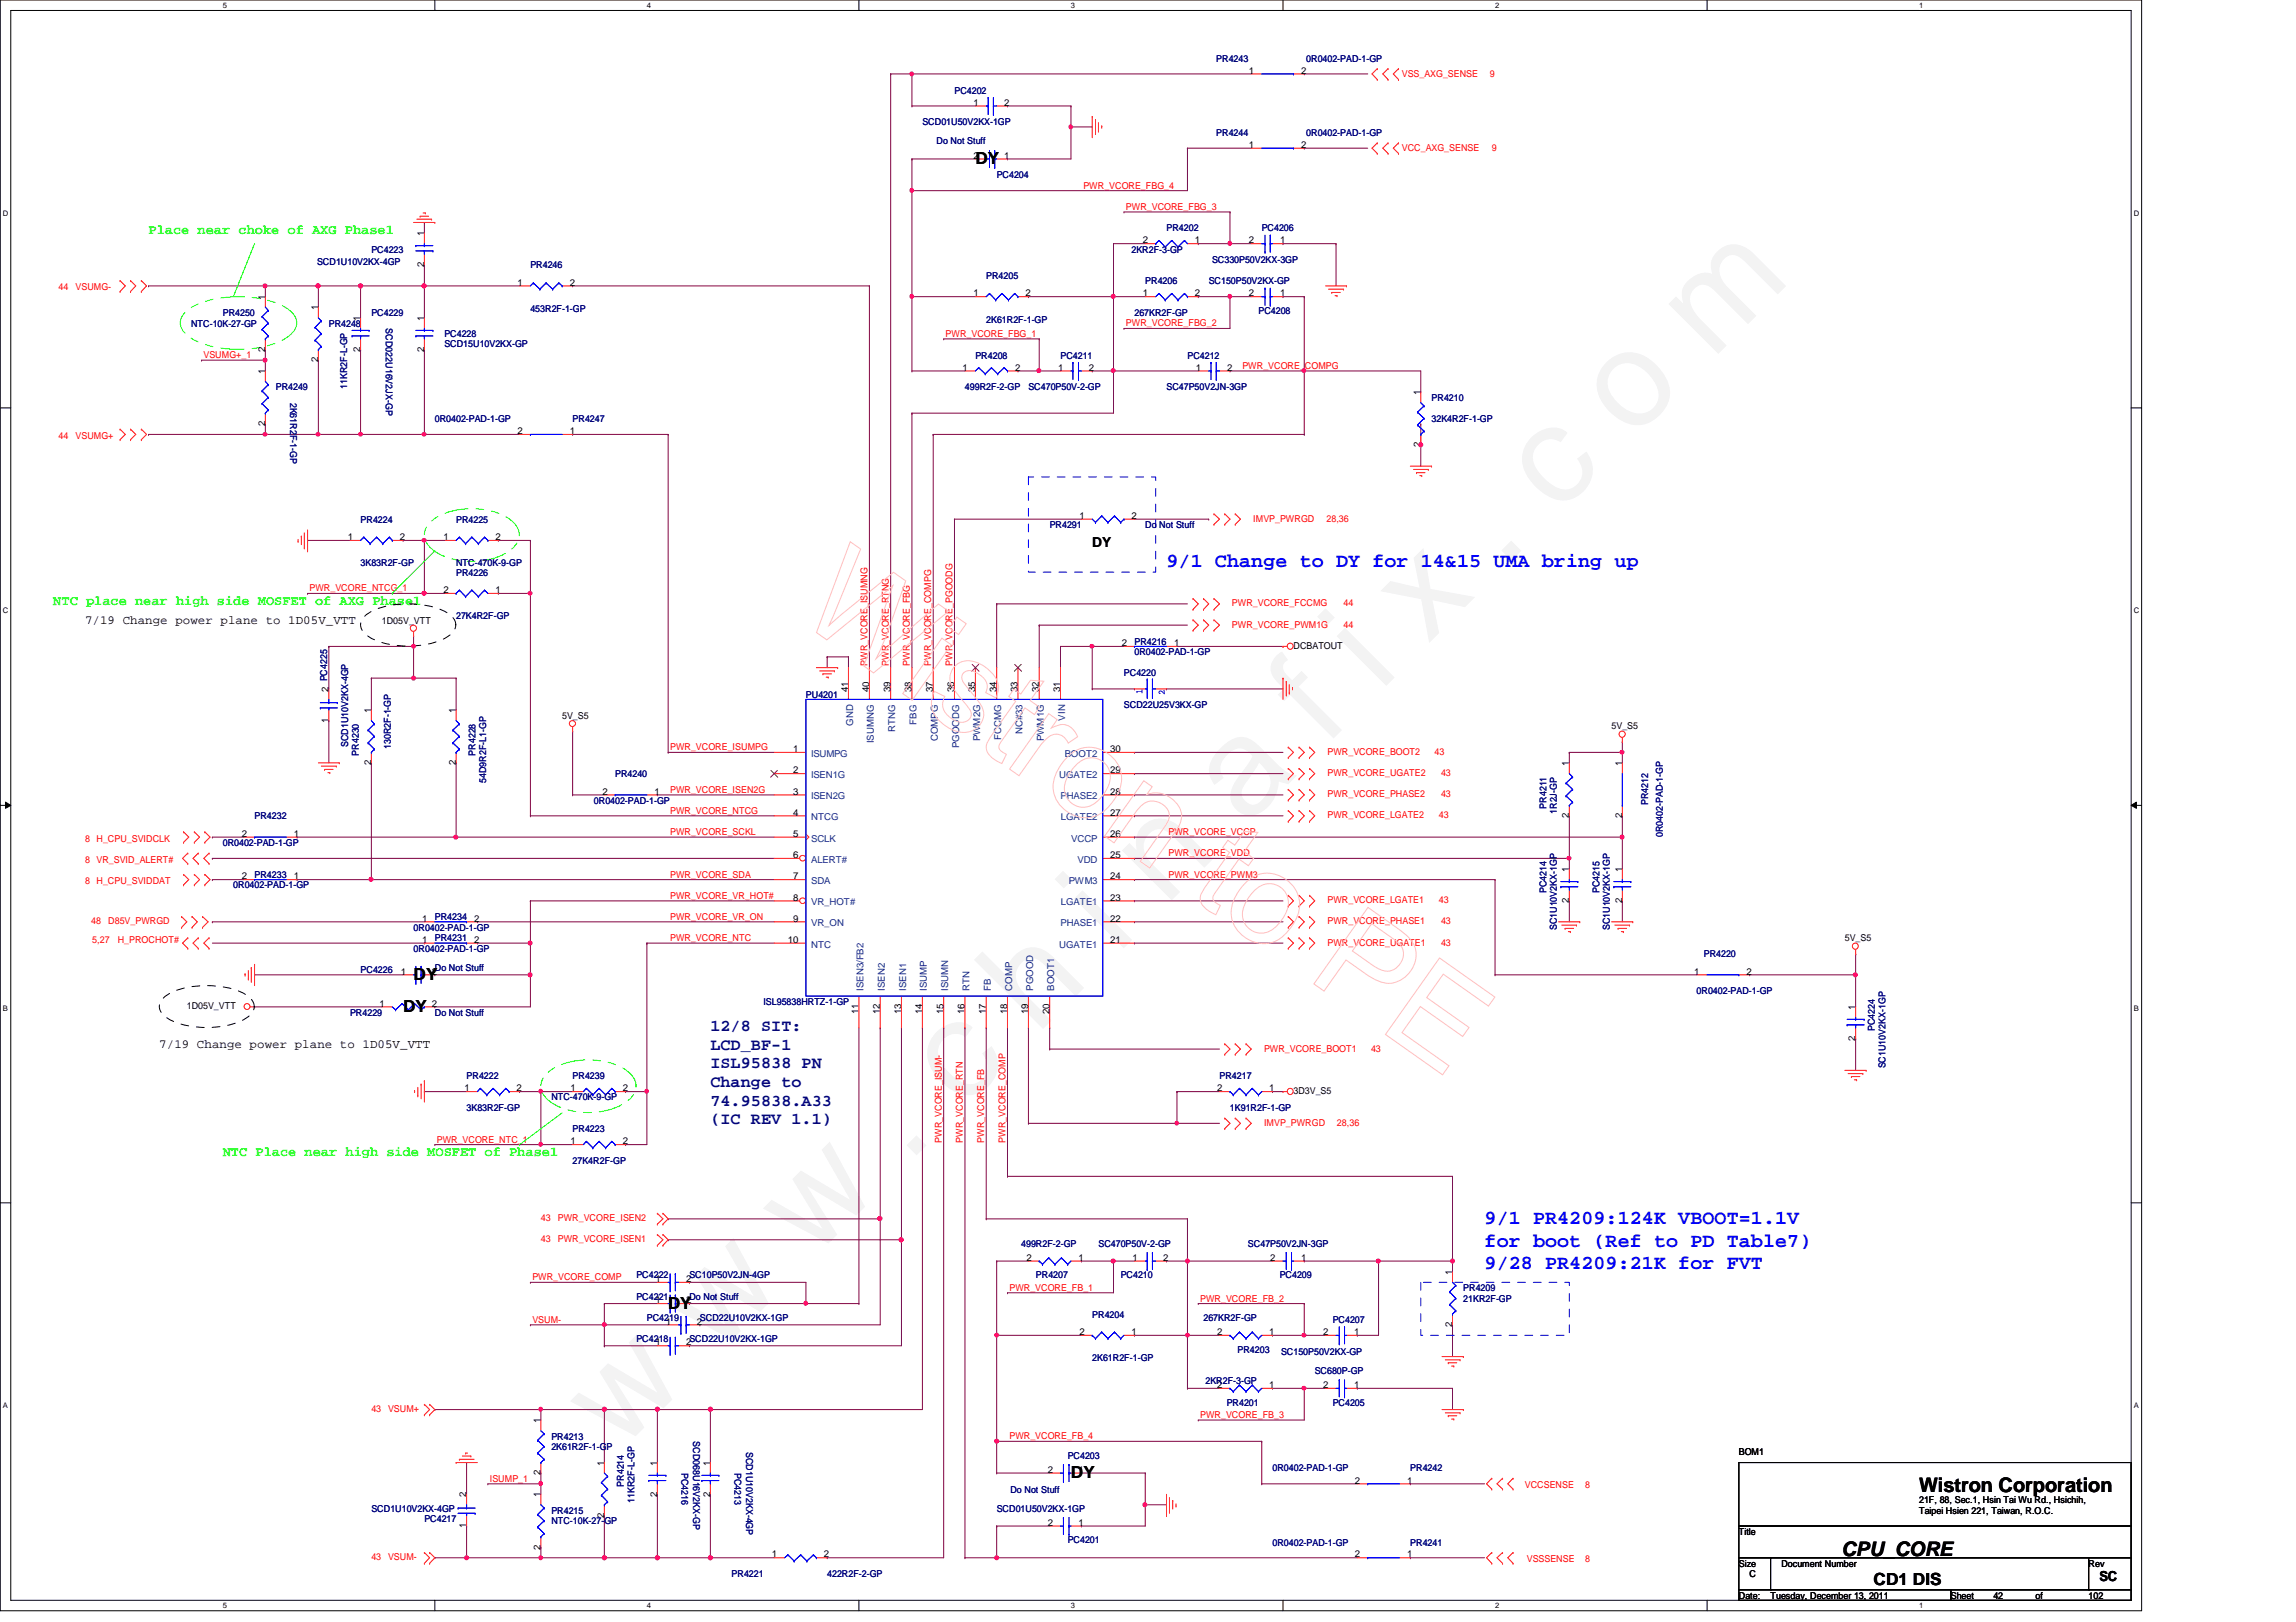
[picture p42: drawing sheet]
<svg xmlns="http://www.w3.org/2000/svg" width="297mm" height="210mm" viewBox="0 0 297 210" stroke-linecap="round" stroke-linejoin="round" font-family="sans-serif">
<defs><g id="words">
<text font-size="17.6" fill="#f0f" x="80.1" y="188" transform="rotate(-45 80.1 188)">w w w . c h i n a f i x . c o m</text>
<g font-size="2.6" fill="#00f">
<text x="150.9" y="73.4">9/1 Change to DY for 14&amp;15 UMA bring up</text>
<text x="192.1" y="158.5">9/1 PR4209:124K VBOOT=1.1V</text>
<text x="192.1" y="161.3">for boot (Ref to PD Table7)</text>
<text x="192.1" y="164.2">9/28 PR4209:21K for FVT</text>
</g>
<g font-size="2.6">
<text x="248.3" y="193">Wistron Corporation</text>
<text x="238.2" y="201.3">CPU_CORE</text>
</g>
<g font-size="2.2">
<text x="126.2" y="21.2">DY</text>
<text x="52.2" y="130.9">DY</text>
<text x="53.5" y="126.8">DY</text>
<text x="86.4" y="169.3">DY</text>
<text x="138.6" y="191.3">DY</text>
<text x="242.4" y="205.1">CD1 DIS</text>
</g>
<g font-size="2.2" fill="#000080">
<text x="91.9" y="133.4">12/8 SIT:</text>
<text x="91.9" y="135.8">LCD_BF-1</text>
<text x="91.9" y="138.3">ISL95838 PN</text>
<text x="91.9" y="140.7">Change to</text>
<text x="91.9" y="143.1">74.95838.A33</text>
<text x="91.9" y="145.5">(IC REV 1.1)</text>
</g>
<g font-size="1.8" fill="#0f0">
<text x="19.2" y="30.3">Place near choke of AXG Phase1</text>
<text x="6.9" y="78.3">NTC place near high side MOSFET of AXG Phase1</text>
<text x="28.8" y="149.6">NTC Place near high side MOSFET of Phase1</text>
</g>
<g font-size="1.8">
<text x="141.3" y="70.8">DY</text>
<text x="271.6" y="204.6">SC</text>
</g>
<g font-size="1.6">
<text x="11" y="80.8">7/19 Change power plane to 1D05V_VTT</text>
<text x="20.6" y="135.7">7/19 Change power plane to 1D05V_VTT</text>
</g>
<g font-size="1.2" fill="#000080">
<text x="157.3" y="8">PR4243</text>
<text x="169" y="8">0R0402-PAD-1-GP</text>
<text x="119.3" y="16.2">SCD01U50V2KX-1GP</text>
<text x="123.5" y="12.1">PC4202</text>
<text x="157.3" y="17.6">PR4244</text>
<text x="169" y="17.6">0R0402-PAD-1-GP</text>
<text x="121.2" y="18.7">Do Not Stuff</text>
<text x="128.9" y="23.1">PC4204</text>
<text x="150.9" y="29.9">PR4202</text>
<text x="163.2" y="29.9">PC4206</text>
<text x="41" y="34.3">SCD1U10V2KX-4GP</text>
<text x="48" y="32.7">PC4223</text>
<text x="68.6" y="34.7">PR4246</text>
<text x="146.4" y="32.7">2KR2F-3-GP</text>
<text x="156.8" y="34">SC330P50V2KX-3GP</text>
<text x="28.8" y="40.9">PR4250</text>
<text x="48" y="40.9">PC4229</text>
<text x="68.6" y="40.3">453R2F-1-GP</text>
<text x="127.6" y="36.1">PR4205</text>
<text x="127.6" y="41.7">2K61R2F-1-GP</text>
<text x="146.8" y="40.9">267KR2F-GP</text>
<text x="148.2" y="36.8">PR4206</text>
<text x="156.4" y="36.8">SC150P50V2KX-GP</text>
<text x="162.8" y="40.6">PC4208</text>
<text x="24.7" y="42.3">NTC-10K-27-GP</text>
<text x="42.5" y="42.3">PR4248</text>
<text x="49.9" y="42.5" transform="rotate(90 49.9 42.5)">SCD022U16V2JX-GP</text>
<text x="57.5" y="43.6">PC4228</text>
<text x="57.5" y="44.9">SCD15U10V2KX-GP</text>
<text x="126.2" y="46.4">PR4208</text>
<text x="137.2" y="46.4">PC4211</text>
<text x="153.6" y="46.4">PC4212</text>
<text x="35.7" y="50.5">PR4249</text>
<text x="37.5" y="52.1" transform="rotate(90 37.5 52.1)">2K61R2F-1-GP</text>
<text x="44.9" y="50.3" transform="rotate(-90 44.9 50.3)">11KR2F-L-GP</text>
<text x="124.8" y="50.5">499R2F-2-GP</text>
<text x="133.1" y="50.5">SC470P50V-2-GP</text>
<text x="150.9" y="50.5">SC47P50V2JN-3GP</text>
<text x="185.2" y="51.9">PR4210</text>
<text x="56.3" y="54.6">0R0402-PAD-1-GP</text>
<text x="74.1" y="54.6">PR4247</text>
<text x="185.2" y="54.6">32K4R2F-1-GP</text>
<text x="46.6" y="67.6">PR4224</text>
<text x="59" y="67.6">PR4225</text>
<text x="135.8" y="68.3">PR4291</text>
<text x="148.2" y="68.3">Do Not Stuff</text>
<text x="46.6" y="73.3">3K83R2F-GP</text>
<text x="59" y="74.5">PR4226</text>
<text x="59" y="73.3">NTC-470K-9-GP</text>
<text x="59" y="80.1">27K4R2F-GP</text>
<text x="146.8" y="83.4">PR4216</text>
<text x="145.4" y="87.5">PC4220</text>
<text x="146.8" y="84.8">0R0402-PAD-1-GP</text>
<text x="104.3" y="90.3">PU4201</text>
<text x="145.4" y="91.7">SCD22U25V3KX-GP</text>
<text x="45" y="96.7" transform="rotate(-90 45 96.7)">SCD1U10V2KX-4GP</text>
<text x="46.4" y="97.8" transform="rotate(-90 46.4 97.8)">PR4230</text>
<text x="50.5" y="96.9" transform="rotate(-90 50.5 96.9)">130R2F-1-GP</text>
<text x="61.5" y="97.8" transform="rotate(-90 61.5 97.8)">PR4228</text>
<text x="62.9" y="101.3" transform="rotate(-90 62.9 101.3)">54D9R2F-L1-GP</text>
<text x="79.6" y="100.6">PR4240</text>
<text x="32.9" y="106">PR4232</text>
<text x="76.8" y="104">0R0402-PAD-1-GP</text>
<text x="200.1" y="104.6" transform="rotate(-90 200.1 104.6)">PR4211</text>
<text x="201.4" y="105.3" transform="rotate(-90 201.4 105.3)">1R2J-GP</text>
<text x="213.2" y="104.2" transform="rotate(-90 213.2 104.2)">PR4212</text>
<text x="28.8" y="109.5">0R0402-PAD-1-GP</text>
<text x="32.9" y="113.6">PR4233</text>
<text x="215.1" y="108.3" transform="rotate(-90 215.1 108.3)">0R0402-PAD-1-GP</text>
<text x="30.2" y="115">0R0402-PAD-1-GP</text>
<text x="56.3" y="119.1">PR4234</text>
<text x="200.1" y="115.6" transform="rotate(-90 200.1 115.6)">PC4214</text>
<text x="206.9" y="115.6" transform="rotate(-90 206.9 115.6)">PC4215</text>
<text x="46.6" y="125.9">PC4226</text>
<text x="53.5" y="120.4">0R0402-PAD-1-GP</text>
<text x="53.5" y="123.2">0R0402-PAD-1-GP</text>
<text x="56.3" y="125.7">Do Not Stuff</text>
<text x="56.3" y="121.8">PR4231</text>
<text x="201.4" y="120.4" transform="rotate(-90 201.4 120.4)">SC1U10V2KX-1GP</text>
<text x="208.3" y="120.4" transform="rotate(-90 208.3 120.4)">SC1U10V2KX-1GP</text>
<text x="220.4" y="123.9">PR4220</text>
<text x="45.3" y="131.4">PR4229</text>
<text x="56.3" y="131.4">Do Not Stuff</text>
<text x="98.8" y="130">ISL95838HRTZ-1-GP</text>
<text x="219.5" y="128.7">0R0402-PAD-1-GP</text>
<text x="242.6" y="133.4" transform="rotate(-90 242.6 133.4)">PC4224</text>
<text x="60.4" y="139.7">PR4222</text>
<text x="60.4" y="143.8">3K83R2F-GP</text>
<text x="71.3" y="142.4">NTC-470K-9-GP</text>
<text x="74.1" y="139.7">PR4239</text>
<text x="157.8" y="139.7">PR4217</text>
<text x="159.1" y="143.8">1K91R2F-1-GP</text>
<text x="243.9" y="138.3" transform="rotate(-90 243.9 138.3)">SC1U10V2KX-1GP</text>
<text x="74.1" y="146.5">PR4223</text>
<text x="74.1" y="150.6">27K4R2F-GP</text>
<text x="132.1" y="161.3">499R2F-2-GP</text>
<text x="142.1" y="161.3">SC470P50V-2-GP</text>
<text x="161.5" y="161.3">SC47P50V2JN-3GP</text>
<text x="82.3" y="165.4">PC4222</text>
<text x="89.2" y="165.4">SC10P50V2JN-4GP</text>
<text x="134" y="165.4">PR4207</text>
<text x="145" y="165.4">PC4210</text>
<text x="165.6" y="165.4">PC4209</text>
<text x="189.3" y="167.1">PR4209</text>
<text x="82.3" y="168.2">PC4221</text>
<text x="82.3" y="173.7">PC4218</text>
<text x="83.7" y="170.9">PC4219</text>
<text x="89.2" y="168.2">Do Not Stuff</text>
<text x="89.2" y="173.7">SCD22U10V2KX-1GP</text>
<text x="90.5" y="170.9">SCD22U10V2KX-1GP</text>
<text x="141.3" y="170.5">PR4204</text>
<text x="155.7" y="170.9">267KR2F-GP</text>
<text x="172.4" y="171.2">PC4207</text>
<text x="189.3" y="168.4">21KR2F-GP</text>
<text x="141.3" y="176.1">2K61R2F-1-GP</text>
<text x="156" y="179.2">2KR2F-3-GP</text>
<text x="160.1" y="175">PR4203</text>
<text x="165.7" y="175.3">SC150P50V2KX-GP</text>
<text x="170.1" y="177.8">SC680P-GP</text>
<text x="158.7" y="181.9">PR4201</text>
<text x="172.4" y="181.9">PC4205</text>
<text x="71.3" y="186.3">PR4213</text>
<text x="71.3" y="187.7">2K61R2F-1-GP</text>
<text x="88.2" y="190.6" transform="rotate(90 88.2 190.6)">PC4216</text>
<text x="89.7" y="186.5" transform="rotate(90 89.7 186.5)">SCD068U16V2KX-GP</text>
<text x="95" y="190.6" transform="rotate(90 95 190.6)">PC4213</text>
<text x="96.5" y="187.9" transform="rotate(90 96.5 187.9)">SCD1U10V2KX-4GP</text>
<text x="138.1" y="188.8">PC4203</text>
<text x="164.6" y="190.4">0R0402-PAD-1-GP</text>
<text x="182.5" y="190.4">PR4242</text>
<text x="48" y="195.6">SCD1U10V2KX-4GP</text>
<text x="54.9" y="197">PC4217</text>
<text x="71.3" y="195.9">PR4215</text>
<text x="71.3" y="197.3">NTC-10K-27-GP</text>
<text x="80.7" y="192.4" transform="rotate(-90 80.7 192.4)">PR4214</text>
<text x="82.1" y="194.5" transform="rotate(-90 82.1 194.5)">11KR2F-L-GP</text>
<text x="128.9" y="195.6">SCD01U50V2KX-1GP</text>
<text x="130.7" y="193.2">Do Not Stuff</text>
<text x="138.1" y="199.7">PC4201</text>
<text x="164.6" y="200">0R0402-PAD-1-GP</text>
<text x="182.5" y="200">PR4241</text>
<text x="94.7" y="204.1">PR4221</text>
<text x="107" y="204.1">422R2F-2-GP</text>
</g>
<g font-size="1.2">
<text x="161.6" y="9.5">1</text>
<text x="168.3" y="9.5">2</text>
<text x="125.9" y="13.7">1</text>
<text x="129.9" y="13.7">2</text>
<text x="125.9" y="20.5">2</text>
<text x="129.9" y="20.5">1</text>
<text x="161.6" y="19.1">1</text>
<text x="168.3" y="19.1">2</text>
<text x="54.9" y="34.5" transform="rotate(-90 54.9 34.5)">2</text>
<text x="54.9" y="30.6" transform="rotate(-90 54.9 30.6)">1</text>
<text x="147.9" y="31.5">2</text>
<text x="154.6" y="31.5">1</text>
<text x="161.6" y="31.5">2</text>
<text x="165.6" y="31.5">1</text>
<text x="34.3" y="38.8" transform="rotate(-90 34.3 38.8)">1</text>
<text x="41.1" y="40.2" transform="rotate(-90 41.1 40.2)">1</text>
<text x="46.6" y="41.5" transform="rotate(-90 46.6 41.5)">1</text>
<text x="54.9" y="41.5" transform="rotate(-90 54.9 41.5)">1</text>
<text x="67" y="37">1</text>
<text x="73.7" y="37">2</text>
<text x="125.9" y="38.4">1</text>
<text x="132.7" y="38.4">2</text>
<text x="147.9" y="38.4">1</text>
<text x="154.6" y="38.4">2</text>
<text x="161.6" y="38.4">2</text>
<text x="165.6" y="38.4">1</text>
<text x="34.3" y="45.5" transform="rotate(-90 34.3 45.5)">2</text>
<text x="41.1" y="46.9" transform="rotate(-90 41.1 46.9)">2</text>
<text x="46.6" y="45.5" transform="rotate(-90 46.6 45.5)">2</text>
<text x="54.9" y="45.5" transform="rotate(-90 54.9 45.5)">2</text>
<text x="124.5" y="48">1</text>
<text x="131.3" y="48">2</text>
<text x="136.9" y="48">1</text>
<text x="140.9" y="48">2</text>
<text x="154.7" y="48">1</text>
<text x="158.7" y="48">2</text>
<text x="34.3" y="48.4" transform="rotate(-90 34.3 48.4)">1</text>
<text x="183.8" y="51.1" transform="rotate(-90 183.8 51.1)">1</text>
<text x="34.3" y="55.1" transform="rotate(-90 34.3 55.1)">2</text>
<text x="67" y="56.2">2</text>
<text x="73.7" y="56.2">1</text>
<text x="183.8" y="57.9" transform="rotate(-90 183.8 57.9)">2</text>
<text x="45" y="69.9">1</text>
<text x="51.7" y="69.9">2</text>
<text x="57.4" y="69.9">1</text>
<text x="64.1" y="69.9">2</text>
<text x="139.7" y="67.1">1</text>
<text x="146.4" y="67.1">2</text>
<text x="57.4" y="76.8">2</text>
<text x="64.1" y="76.8">1</text>
<text x="49.4" y="80.7">1D05V_VTT</text>
<text x="145.1" y="83.6">2</text>
<text x="151.9" y="83.6">1</text>
<text x="167.3" y="84">DCBATOUT</text>
<text x="42.5" y="89.5" transform="rotate(-90 42.5 89.5)">2 PC4225</text>
<text x="109.7" y="89.5" transform="rotate(-90 109.7 89.5)">41</text>
<text x="112.4" y="89.5" transform="rotate(-90 112.4 89.5)">40</text>
<text x="115.2" y="89.5" transform="rotate(-90 115.2 89.5)">39</text>
<text x="117.9" y="89.5" transform="rotate(-90 117.9 89.5)">38</text>
<text x="120.7" y="89.5" transform="rotate(-90 120.7 89.5)">37</text>
<text x="123.4" y="89.5" transform="rotate(-90 123.4 89.5)">36</text>
<text x="126.2" y="89.5" transform="rotate(-90 126.2 89.5)">35</text>
<text x="128.9" y="89.5" transform="rotate(-90 128.9 89.5)">34</text>
<text x="131.7" y="89.5" transform="rotate(-90 131.7 89.5)">33</text>
<text x="134.4" y="89.5" transform="rotate(-90 134.4 89.5)">32</text>
<text x="137.2" y="89.5" transform="rotate(-90 137.2 89.5)">31</text>
<text x="42.5" y="93.5" transform="rotate(-90 42.5 93.5)">1</text>
<text x="48" y="92.3" transform="rotate(-90 48 92.3)">1</text>
<text x="59" y="92.3" transform="rotate(-90 59 92.3)">1</text>
<text x="72.7" y="93">5V_S5</text>
<text x="208.5" y="94.4">5V_S5</text>
<text x="48" y="99" transform="rotate(-90 48 99)">2</text>
<text x="59" y="99" transform="rotate(-90 59 99)">2</text>
<text x="102.6" y="97.3">1</text>
<text x="102.6" y="100.1">2</text>
<text x="143.6" y="97.3">30</text>
<text x="143.6" y="100.1">29</text>
<text x="203" y="99.1" transform="rotate(-90 203 99.1)">1</text>
<text x="209.8" y="99.1" transform="rotate(-90 209.8 99.1)">1</text>
<text x="77.9" y="102.8">2</text>
<text x="84.7" y="102.8">1</text>
<text x="102.6" y="102.8">3</text>
<text x="102.6" y="105.5">4</text>
<text x="143.6" y="102.8">28</text>
<text x="143.6" y="105.5">27</text>
<text x="203" y="105.9" transform="rotate(-90 203 105.9)">2</text>
<text x="209.8" y="105.9" transform="rotate(-90 209.8 105.9)">2</text>
<text x="31.3" y="113.8">2</text>
<text x="31.3" y="108.3">2</text>
<text x="38" y="113.8">1</text>
<text x="38" y="108.3">1</text>
<text x="102.6" y="108.3">5</text>
<text x="102.6" y="111">6</text>
<text x="102.6" y="113.8">7</text>
<text x="143.6" y="108.3">26</text>
<text x="143.6" y="111">25</text>
<text x="143.6" y="113.8">24</text>
<text x="203" y="112.9" transform="rotate(-90 203 112.9)">1</text>
<text x="209.8" y="112.9" transform="rotate(-90 209.8 112.9)">1</text>
<text x="54.6" y="119.3">1</text>
<text x="61.3" y="119.3">2</text>
<text x="102.6" y="116.5">8</text>
<text x="102.6" y="119.3">9</text>
<text x="143.6" y="116.5">23</text>
<text x="143.6" y="119.3">22</text>
<text x="203" y="116.8" transform="rotate(-90 203 116.8)">2</text>
<text x="209.8" y="116.8" transform="rotate(-90 209.8 116.8)">2</text>
<text x="54.6" y="122">1</text>
<text x="61.3" y="122">2</text>
<text x="101.9" y="122">10</text>
<text x="143.6" y="122">21</text>
<text x="238.7" y="121.8">5V_S5</text>
<text x="24.2" y="130.6">1D05V_VTT</text>
<text x="49.1" y="130.3">1</text>
<text x="51.9" y="126.1">1</text>
<text x="55.9" y="130.3">2</text>
<text x="55.9" y="126.1">2</text>
<text x="111.1" y="131.2" transform="rotate(-90 111.1 131.2)">11</text>
<text x="113.8" y="131.2" transform="rotate(-90 113.8 131.2)">12</text>
<text x="116.6" y="131.2" transform="rotate(-90 116.6 131.2)">13</text>
<text x="119.3" y="131.2" transform="rotate(-90 119.3 131.2)">14</text>
<text x="122" y="131.2" transform="rotate(-90 122 131.2)">15</text>
<text x="124.8" y="131.2" transform="rotate(-90 124.8 131.2)">16</text>
<text x="127.5" y="131.2" transform="rotate(-90 127.5 131.2)">17</text>
<text x="130.3" y="131.2" transform="rotate(-90 130.3 131.2)">18</text>
<text x="133" y="131.2" transform="rotate(-90 133 131.2)">19</text>
<text x="135.8" y="131.2" transform="rotate(-90 135.8 131.2)">20</text>
<text x="219.2" y="126.1">1</text>
<text x="225.9" y="126.1">2</text>
<text x="240" y="130.7" transform="rotate(-90 240 130.7)">1</text>
<text x="240" y="134.7" transform="rotate(-90 240 134.7)">2</text>
<text x="60.1" y="141.2">1</text>
<text x="66.8" y="141.2">2</text>
<text x="73.8" y="141.2">1</text>
<text x="80.6" y="141.2">2</text>
<text x="157.5" y="141.2">2</text>
<text x="164.2" y="141.2">1</text>
<text x="167.3" y="141.6">3D3V_S5</text>
<text x="73.8" y="148.1">1</text>
<text x="80.6" y="148.1">2</text>
<text x="84.8" y="165.9">1</text>
<text x="88.8" y="165.9">2</text>
<text x="132.8" y="163.2">2</text>
<text x="139.5" y="163.2">1</text>
<text x="146.5" y="163.2">1</text>
<text x="150.5" y="163.2">2</text>
<text x="164.3" y="163.2">2</text>
<text x="168.3" y="163.2">1</text>
<text x="187.9" y="165" transform="rotate(-90 187.9 165)">1</text>
<text x="84.8" y="168.7">1</text>
<text x="86.1" y="171.4">1</text>
<text x="88.8" y="168.7">2</text>
<text x="90.2" y="171.4">2</text>
<text x="139.7" y="172.8">2</text>
<text x="146.4" y="172.8">1</text>
<text x="157.5" y="172.8">2</text>
<text x="164.2" y="172.8">1</text>
<text x="171.2" y="172.8">2</text>
<text x="175.2" y="172.8">1</text>
<text x="187.9" y="171.7" transform="rotate(-90 187.9 171.7)">2</text>
<text x="84.8" y="174.1">1</text>
<text x="88.8" y="174.1">2</text>
<text x="157.5" y="179.6">2</text>
<text x="164.2" y="179.6">1</text>
<text x="171.2" y="179.6">2</text>
<text x="175.2" y="179.6">1</text>
<text x="69.9" y="184.2" transform="rotate(-90 69.9 184.2)">1</text>
<text x="69.9" y="190.9" transform="rotate(-90 69.9 190.9)">2</text>
<text x="78.1" y="189.7" transform="rotate(-90 78.1 189.7)">1</text>
<text x="85" y="189.7" transform="rotate(-90 85 189.7)">1</text>
<text x="91.9" y="189.7" transform="rotate(-90 91.9 189.7)">1</text>
<text x="135.5" y="190.6">2</text>
<text x="139.5" y="190.6">1</text>
<text x="175.3" y="192">2</text>
<text x="182" y="192">1</text>
<text x="225" y="188.3">BOM1</text>
<text x="60.3" y="197.8" transform="rotate(-90 60.3 197.8)">1</text>
<text x="60.3" y="193.8" transform="rotate(-90 60.3 193.8)">2</text>
<text x="69.9" y="193.8" transform="rotate(-90 69.9 193.8)">1</text>
<text x="78.1" y="196.4" transform="rotate(-90 78.1 196.4)">2</text>
<text x="85" y="193.7" transform="rotate(-90 85 193.7)">2</text>
<text x="91.9" y="193.7" transform="rotate(-90 91.9 193.7)">2</text>
<text x="135.5" y="197.4">2</text>
<text x="139.5" y="197.4">1</text>
<text x="248.3" y="194.5">21F, 88, Sec.1, Hsin Tai Wu Rd., Hsichih,</text>
<text x="248.3" y="196">Taipei Hsien 221, Taiwan, R.O.C.</text>
<text x="69.9" y="200.5" transform="rotate(-90 69.9 200.5)">2</text>
<text x="99.9" y="201.5">1</text>
<text x="106.6" y="201.5">2</text>
<text x="175.3" y="201.5">2</text>
<text x="182" y="201.5">1</text>
<text x="225" y="198.6">Title</text>
<text x="225" y="202.7">Size</text>
<text x="230.5" y="202.7">Document Number</text>
<text x="270.2" y="202.7">Rev</text>
<text x="225" y="206.9">Date:</text>
<text x="226.4" y="204.1">C</text>
<text x="229.1" y="206.9">Tuesday, December 13, 2011</text>
<text x="252.4" y="206.9">Sheet</text>
<text x="257.9" y="206.9">42</text>
<text x="263.4" y="206.9">of</text>
<text x="270.2" y="206.9">102</text>
</g>
<g font-size="1.2" fill="#f00">
<text x="181.4" y="9.9">VSS_AXG_SENSE</text>
<text x="192.7" y="9.9">9</text>
<text x="181.4" y="19.5">VCC_AXG_SENSE</text>
<text x="193" y="19.5">9</text>
<text x="140.2" y="24.4">PWR_VCORE_FBG_4</text>
<text x="145.7" y="27.2">PWR_VCORE_FBG_3</text>
<text x="7.6" y="37.6">44</text>
<text x="9.8" y="37.6">VSUMG-</text>
<text x="26.3" y="46.4">VSUMG+_1</text>
<text x="122.3" y="43.6">PWR_VCORE_FBG_1</text>
<text x="145.7" y="42.2">PWR_VCORE_FBG_2</text>
<text x="160.7" y="47.8">PWR_VCORE_COMPG</text>
<text x="7.6" y="56.8">44</text>
<text x="9.8" y="56.8">VSUMG+</text>
<text x="162.1" y="67.5">IMVP_PWRGD</text>
<text x="171.6" y="67.5">28,36</text>
<text x="40" y="76.5">PWR_VCORE_NTCG_1</text>
<text x="159.4" y="81.2">PWR_VCORE_PWM1G</text>
<text x="159.4" y="78.5">PWR_VCORE_FCCMG</text>
<text x="173.8" y="78.5">44</text>
<text x="173.8" y="81.2">44</text>
<text x="112.2" y="86.1" transform="rotate(-90 112.2 86.1)">PWR_VCORE_ISUMNG</text>
<text x="115" y="86.1" transform="rotate(-90 115 86.1)">PWR_VCORE_RTNG</text>
<text x="117.7" y="86.1" transform="rotate(-90 117.7 86.1)">PWR_VCORE_FBG</text>
<text x="120.5" y="86.1" transform="rotate(-90 120.5 86.1)">PWR_VCORE_COMPG</text>
<text x="123.2" y="86.1" transform="rotate(-90 123.2 86.1)">PWR_VCORE_PGOODG</text>
<text x="86.7" y="97.1">PWR_VCORE_ISUMPG</text>
<text x="171.7" y="100.4">PWR_VCORE_UGATE2</text>
<text x="171.7" y="97.7">PWR_VCORE_BOOT2</text>
<text x="185.6" y="97.7">43</text>
<text x="186.4" y="100.4">43</text>
<text x="86.7" y="102.6">PWR_VCORE_ISEN2G</text>
<text x="86.7" y="105.3">PWR_VCORE_NTCG</text>
<text x="171.7" y="105.9">PWR_VCORE_LGATE2</text>
<text x="171.7" y="103.2">PWR_VCORE_PHASE2</text>
<text x="186.1" y="105.9">43</text>
<text x="186.4" y="103.2">43</text>
<text x="11" y="111.7">8 VR_SVID_ALERT#</text>
<text x="11" y="108.9">8 H_CPU_SVIDCLK</text>
<text x="86.7" y="113.6">PWR_VCORE_SDA</text>
<text x="86.7" y="108.1">PWR_VCORE_SCKL</text>
<text x="151.2" y="113.6">PWR_VCORE_PWM3</text>
<text x="151.2" y="110.8">PWR_VCORE_VDD</text>
<text x="151.2" y="108.1">PWR_VCORE_VCCP</text>
<text x="11" y="114.4">8 H_CPU_SVIDDAT</text>
<text x="11.8" y="119.6">48</text>
<text x="14" y="119.6">D85V_PWRGD</text>
<text x="86.7" y="116.3">PWR_VCORE_VR_HOT#</text>
<text x="86.7" y="119">PWR_VCORE_VR_ON</text>
<text x="171.7" y="116.9">PWR_VCORE_LGATE1</text>
<text x="171.7" y="119.6">PWR_VCORE_PHASE1</text>
<text x="186.1" y="116.9">43</text>
<text x="186.4" y="119.6">43</text>
<text x="11.9" y="122.1">5,27</text>
<text x="15.2" y="122.1">H_PROCHOT#</text>
<text x="86.7" y="121.8">PWR_VCORE_NTC</text>
<text x="171.7" y="122.4">PWR_VCORE_UGATE1</text>
<text x="186.4" y="122.4">43</text>
<text x="163.5" y="136.1">PWR_VCORE_BOOT1</text>
<text x="177.4" y="136.1">43</text>
<text x="56.5" y="147.9">PWR_VCORE_NTC_1</text>
<text x="121.8" y="147.9" transform="rotate(-90 121.8 147.9)">PWR_VCORE_ISUM-</text>
<text x="124.6" y="147.9" transform="rotate(-90 124.6 147.9)">PWR_VCORE_RTN</text>
<text x="127.3" y="147.9" transform="rotate(-90 127.3 147.9)">PWR_VCORE_FB</text>
<text x="130.1" y="147.9" transform="rotate(-90 130.1 147.9)">PWR_VCORE_COMP</text>
<text x="163.5" y="145.7">IMVP_PWRGD</text>
<text x="173" y="145.7">28,36</text>
<text x="70" y="158">43</text>
<text x="70" y="160.8">43</text>
<text x="72.2" y="158">PWR_VCORE_ISEN2</text>
<text x="72.2" y="160.8">PWR_VCORE_ISEN1</text>
<text x="68.9" y="165.7">PWR_VCORE_COMP</text>
<text x="130.6" y="167">PWR_VCORE_FB_1</text>
<text x="68.9" y="171.2">VSUM-</text>
<text x="155.3" y="168.4">PWR_VCORE_FB_2</text>
<text x="48" y="182.7">43</text>
<text x="50.2" y="182.7">VSUM+</text>
<text x="155.3" y="183.5">PWR_VCORE_FB_3</text>
<text x="63.4" y="191.8">ISUMP_1</text>
<text x="130.6" y="186.3">PWR_VCORE_FB_4</text>
<text x="197.3" y="192.6">VCCSENSE</text>
<text x="205.1" y="192.6">8</text>
<text x="48" y="201.9">43</text>
<text x="50.2" y="201.9">VSUM-</text>
<text x="197.5" y="202.2">VSSSENSE</text>
<text x="205.1" y="202.2">8</text>
</g>
<g font-size="1.2" fill="#00f">
<text x="147.8" y="89.8" transform="rotate(-90 147.8 89.8)">1</text>
<text x="150.7" y="90" transform="rotate(-90 150.7 90)">2</text>
</g>
<g font-size="1.2" fill="#004080">
<text x="110.4" y="93.9" transform="rotate(-90 110.4 93.9)">GND</text>
<text x="115.8" y="94.7" transform="rotate(-90 115.8 94.7)">RTNG</text>
<text x="118.6" y="93.8" transform="rotate(-90 118.6 93.8)">FBG</text>
<text x="121.3" y="95.9" transform="rotate(-90 121.3 95.9)">COMPG</text>
<text x="126.8" y="95.9" transform="rotate(-90 126.8 95.9)">PWM2G</text>
<text x="129.5" y="95.8" transform="rotate(-90 129.5 95.8)">FCCMG</text>
<text x="132.3" y="95" transform="rotate(-90 132.3 95)">NC#33</text>
<text x="135" y="95.9" transform="rotate(-90 135 95.9)">PWM1G</text>
<text x="137.8" y="93.3" transform="rotate(-90 137.8 93.3)">VIN</text>
<text x="104.9" y="98">ISUMPG</text>
<text x="104.9" y="100.7">ISEN1G</text>
<text x="113.1" y="96.2" transform="rotate(-90 113.1 96.2)">ISUMNG</text>
<text x="124.1" y="96.8" transform="rotate(-90 124.1 96.8)">PGOODG</text>
<text x="137" y="100.7">UGATE2</text>
<text x="137.7" y="98">BOOT2</text>
<text x="104.9" y="103.5">ISEN2G</text>
<text x="104.9" y="106.2">NTCG</text>
<text x="137.2" y="103.5">PHASE2</text>
<text x="137.2" y="106.2">LGATE2</text>
<text x="104.9" y="108.9">SCLK</text>
<text x="104.9" y="111.7">ALERT#</text>
<text x="138.6" y="108.9">VCCP</text>
<text x="139.4" y="111.7">VDD</text>
<text x="104.9" y="114.4">SDA</text>
<text x="104.9" y="117.2">VR_HOT#</text>
<text x="104.9" y="119.9">VR_ON</text>
<text x="137.2" y="119.9">PHASE1</text>
<text x="137.2" y="117.2">LGATE1</text>
<text x="138.3" y="114.4">PWM3</text>
<text x="104.9" y="122.6">NTC</text>
<text x="137" y="122.6">UGATE1</text>
<text x="111.7" y="128.2" transform="rotate(-90 111.7 128.2)">ISEN3/FB2</text>
<text x="114.5" y="128.2" transform="rotate(-90 114.5 128.2)">ISEN2</text>
<text x="117.2" y="128.2" transform="rotate(-90 117.2 128.2)">ISEN1</text>
<text x="119.9" y="128.2" transform="rotate(-90 119.9 128.2)">ISUMP</text>
<text x="122.7" y="128.2" transform="rotate(-90 122.7 128.2)">ISUMN</text>
<text x="125.4" y="128.2" transform="rotate(-90 125.4 128.2)">RTN</text>
<text x="128.2" y="128.2" transform="rotate(-90 128.2 128.2)">FB</text>
<text x="130.9" y="128.2" transform="rotate(-90 130.9 128.2)">COMP</text>
<text x="133.6" y="128.2" transform="rotate(-90 133.6 128.2)">PGOOD</text>
<text x="136.4" y="128.2" transform="rotate(-90 136.4 128.2)">BOOT1</text>
</g>
<g font-size="1">
<text x="28.8" y="1">5</text>
<text x="83.7" y="1">4</text>
<text x="138.6" y="1">3</text>
<text x="193.4" y="1">2</text>
<text x="248.3" y="1">1</text>
<text x=".4" y="27.9">D</text>
<text x="276.1" y="27.9">D</text>
<text x=".4" y="79.4">C</text>
<text x="276.1" y="79.4">C</text>
<text x=".4" y="130.8">B</text>
<text x="276.1" y="130.8">B</text>
<text x=".4" y="182.2">A</text>
<text x="276.1" y="182.2">A</text>
<text x="28.8" y="208.1">5</text>
<text x="83.7" y="208.1">4</text>
<text x="138.6" y="208.1">3</text>
<text x="193.4" y="208.1">2</text>
<text x="248.3" y="208.1">1</text>
</g>
</g></defs>
<path d="M0 0h277.1v208.4h-277.1zM1.4 1.4h274.3v205.7h-274.3z" fill="none" stroke="#000" stroke-width=".13"/>
<g fill="#fff">
<path d="M28.8 .1h.6v1.1h-.6z"/>
<path d="M28.8 207.2h.6v1.1h-.6z"/>
</g>
<path d="M56.3 0v1.4M56.3 207.1v1.3" fill="none" stroke="#000" stroke-width=".13"/>
<g fill="#fff">
<path d="M83.7 .1h.5v1.1h-.5z"/>
<path d="M83.7 207.2h.5v1.1h-.5z"/>
</g>
<path d="M111.1 0v1.4M111.1 207.1v1.3" fill="none" stroke="#000" stroke-width=".13"/>
<g fill="#fff">
<path d="M138.6 .1h.5v1.1h-.5z"/>
<path d="M138.6 207.2h.5v1.1h-.5z"/>
</g>
<path d="M166 0v1.4M166 207.1v1.3" fill="none" stroke="#000" stroke-width=".13"/>
<g fill="#fff">
<path d="M193.4 .1h.6v1.1h-.6z"/>
<path d="M193.4 207.2h.6v1.1h-.6z"/>
</g>
<path d="M220.8 0v1.4M220.8 207.1v1.3" fill="none" stroke="#000" stroke-width=".13"/>
<g fill="#fff">
<path d="M248.3 .1h.5v1.1h-.5z"/>
<path d="M248.3 207.2h.5v1.1h-.5z"/>
<path d="M.4 27.1h.7v1.1h-.7z"/>
<path d="M276.1 27.1h.7v1.1h-.7z"/>
<path d="M.4 78.5h.7v1.1h-.7z"/>
<path d="M276.1 78.5h.7v1.1h-.7z"/>
</g>
<path d="M0 52.8h1.4M275.7 52.8h1.4" fill="none" stroke="#000" stroke-width=".13"/>
<g fill="#fff">
<path d="M.4 129.9h.6v1.1h-.6z"/>
<path d="M276.1 129.9h.6v1.1h-.6z"/>
</g>
<path d="M0 104.2h1.4M.7 103.8l.7 .4-.7 .4zM275.7 104.2l.7-.4v.8zM275.7 104.2h1.4" fill="none" stroke="#000" stroke-width=".13"/>
<path d="M.7 103.8l.7 .4-.7 .4zM275.7 104.2l.7-.4v.8z" fill="#000"/>
<g fill="#fff">
<path d="M.4 181.4h.6v1.1h-.6z"/>
<path d="M276.1 181.4h.6v1.1h-.6z"/>
</g>
<path d="M0 155.7h1.4M275.7 155.7h1.4" fill="none" stroke="#000" stroke-width=".13"/>
<path d="M39.8 69.9h.1M39.8 69.9h5.5M52.2 69.9h.1M52.2 69.9h2.7M240.1 123.4h.1M240.1 126.2h.1M240.1 123.4v6.9" fill="none" stroke="#800040" stroke-width=".13"/>
<circle cx="240" cy="126.2" r=".26" fill="#f0f"/>
<circle cx="240" cy="126.2" r=".26" fill="none" stroke="#f0f" stroke-width=".13"/>
<g fill="none" stroke="#800040" stroke-width=".13">
<path d="M115.2 9.6h.1M115.2 9.6v76.8M19.2 37h.1M19.2 37h15.1M34.3 37h.1M34.3 37v1.4M74.1 37h38.4v49.4M34.3 45.3h.1M34.3 54.9h.1M34.3 56.2h.1M34.3 45.3v1.3M34.3 54.9v1.3"/>
<path d="M34.3 56.2h6.9M118 53.5v32.9M120.7 56.2v30.2M68.6 76.8v28.8M27.5 119.3h.1M27.5 119.3h27.4M38.4 108.3h.1M38.4 113.8h.1M38.4 113.8h61.8M38.4 108.3h20.6M48 113.8h.1M146.8 113.8h46.6"/>
<path d="M146.8 108.3h63.1M146.8 111.1h56.2M122.1 133v68.6M124.8 133v68.6M226.4 126.2h13.7M240.1 134.4h.1M240.1 134.4v4.1M86.4 160.4h30.2"/>
</g>
<circle cx="34.3" cy="56.2" r=".25" fill="#f0f"/>
<circle cx="34.3" cy="56.2" r=".25" fill="none" stroke="#f0f" stroke-width=".13"/>
<path d="M34.3 37h.1M34.3 37h6.9M41.2 37h.1M41.2 37v2.8" fill="none" stroke="#800040" stroke-width=".13"/>
<circle cx="41.1" cy="37" r=".26" fill="#f0f"/>
<circle cx="41.1" cy="37" r=".26" fill="none" stroke="#f0f" stroke-width=".13"/>
<circle cx="34.3" cy="37" r=".26" fill="#f0f"/>
<circle cx="34.3" cy="37" r=".26" fill="none" stroke="#f0f" stroke-width=".13"/>
<path d="M41.2 37h.1M41.2 37h5.4M46.6 37h.1M46.6 37v4.1M41.2 46.6h.1M41.2 46.6v9.6" fill="none" stroke="#800040" stroke-width=".13"/>
<circle cx="46.6" cy="37" r=".26" fill="#f0f"/>
<circle cx="46.6" cy="37" r=".26" fill="none" stroke="#f0f" stroke-width=".13"/>
<circle cx="41.1" cy="37" r=".26" fill="#f0f"/>
<circle cx="41.1" cy="37" r=".26" fill="none" stroke="#f0f" stroke-width=".13"/>
<path d="M41.2 56.2h.1M46.6 45.3h.1M46.6 45.3v10.9h-5.4" fill="none" stroke="#800040" stroke-width=".13"/>
<circle cx="41.1" cy="56.2" r=".25" fill="#f0f"/>
<circle cx="41.1" cy="56.2" r=".25" fill="none" stroke="#f0f" stroke-width=".13"/>
<path d="M54.9 37h.1M54.9 37v4.1" fill="none" stroke="#800040" stroke-width=".13"/>
<circle cx="54.9" cy="37" r=".26" fill="#f0f"/>
<circle cx="54.9" cy="37" r=".26" fill="none" stroke="#f0f" stroke-width=".13"/>
<path d="M46.6 37h.1M46.6 37h8.3" fill="none" stroke="#800040" stroke-width=".13"/>
<circle cx="54.9" cy="37" r=".26" fill="#f0f"/>
<circle cx="54.9" cy="37" r=".26" fill="none" stroke="#f0f" stroke-width=".13"/>
<circle cx="46.6" cy="37" r=".26" fill="#f0f"/>
<circle cx="46.6" cy="37" r=".26" fill="none" stroke="#f0f" stroke-width=".13"/>
<path d="M19.2 56.2h.1M19.2 56.2h15.1M46.6 56.2h.1M54.9 45.3h.1M54.9 45.3v10.9h-8.3" fill="none" stroke="#800040" stroke-width=".13"/>
<circle cx="54.9" cy="56.2" r=".25" fill="#f0f"/>
<circle cx="54.9" cy="56.2" r=".25" fill="none" stroke="#f0f" stroke-width=".13"/>
<circle cx="46.7" cy="56.2" r=".25" fill="#f0f"/>
<circle cx="46.7" cy="56.2" r=".25" fill="none" stroke="#f0f" stroke-width=".13"/>
<path d="M54.9 34.3h.1M54.9 28.8h.1M54.9 37h.1M54.9 28.8v1.3M54.9 34.3v2.7M54.9 37h12.3M26.1 46.6h.1M26.1 46.6h8.2M54.9 56.2h.1M54.9 56.2h12.3" fill="none" stroke="#800040" stroke-width=".13"/>
<circle cx="34.3" cy="46.6" r=".26" fill="#f0f"/>
<circle cx="34.3" cy="46.6" r=".26" fill="none" stroke="#f0f" stroke-width=".13"/>
<g fill="none" stroke="#800040" stroke-width=".13">
<path d="M68.6 116.6h31.6M27.5 122h27.4M32.9 130.3h.1M32.9 126.2h.1M32.9 130.3h16.5M32.9 126.2h19.3M54.9 122h.1M56.3 130.3h.1M56.3 126.2h.1M56.3 130.3h12.3M56.3 126.2h12.3M61.8 122h.1"/>
<path d="M61.8 122h6.8M119.3 133v49.4M130.3 152.2h57.6M128.9 197.5h.1M128.9 186.5h34.3M128.9 197.5h6.9M139.9 197.5h.1M148.2 194.7h.1M148.2 190.6v6.9h-8.3M148.2 194.7h2.7M182.5 201.6h.1M182.5 201.6h9.6"/>
</g>
<circle cx="148.1" cy="194.7" r=".26" fill="#f0f"/>
<circle cx="148.1" cy="194.7" r=".26" fill="none" stroke="#f0f" stroke-width=".13"/>
<path d="M86.4 56.2v41.2M54.9 141.3h.1M54.9 141.3h5.5M56.3 148.1h.1M56.3 148.1h13.7M67.2 141.3h.1M67.2 141.3h2.8M128.9 197.5h.1M128.9 197.5v4.1M124.8 201.6h.1M124.8 201.6h50.8M128.9 201.6h.1" fill="none" stroke="#800040" stroke-width=".13"/>
<circle cx="128.9" cy="201.6" r=".26" fill="#f0f"/>
<circle cx="128.9" cy="201.6" r=".26" fill="none" stroke="#f0f" stroke-width=".13"/>
<path d="M54.9 69.9h.1M54.9 69.9h2.7M54.9 69.9v6.9M64.5 76.8h.1M64.5 76.8h4.1" fill="none" stroke="#800040" stroke-width=".13"/>
<circle cx="54.9" cy="76.8" r=".25" fill="#f0f"/>
<circle cx="54.9" cy="76.8" r=".25" fill="none" stroke="#f0f" stroke-width=".13"/>
<circle cx="54.9" cy="69.9" r=".25" fill="#f0f"/>
<circle cx="54.9" cy="69.9" r=".25" fill="none" stroke="#f0f" stroke-width=".13"/>
<path d="M54.9 76.8h.1M54.9 76.8h2.7" fill="none" stroke="#800040" stroke-width=".13"/>
<circle cx="54.9" cy="76.8" r=".25" fill="#f0f"/>
<circle cx="54.9" cy="76.8" r=".25" fill="none" stroke="#f0f" stroke-width=".13"/>
<g fill="none" stroke="#800040" stroke-width=".13">
<path d="M130.3 13.7h.1M130.3 13.7h8.3M138.6 16.4h.1M138.6 16.4v4.2h-8.3M138.6 16.4h2.7M153.6 19.2h.1M153.6 19.2v5.5h-35.6v-4.1M153.6 19.2h8.3M168.7 9.6h.1M168.7 19.2h.1M168.7 9.6h8.2M168.7 19.2h8.2"/>
<path d="M118 20.6h.1M130.3 20.6h.1M34.3 46.6h.1M34.3 46.6v1.4M120.7 56.2h48M39.8 76.8h.1M39.8 76.8h15.1M64.5 69.9h.1M64.5 69.9h4.1M61.8 119.3h.1M61.8 119.3h38.4M111.1 133v35.7"/>
</g>
<path d="M138.4 16.2h.1l.2 .1v.3l-.2 .1-.1-.1z" fill-rule="evenodd" fill="#f0f"/>
<path d="M138.4 16.2h.1l.2 .1v.3l-.2 .1-.1-.1z" fill="none" stroke="#f0f" stroke-width=".13"/>
<path d="M118 13.7h.1M118 9.6h.1M118 13.7h8.2M118 9.6h43.9M118 20.6h.1M118 20.6h8.2" fill="none" stroke="#800040" stroke-width=".13"/>
<path d="M117.8 9.4l.1-.1 .3 .1-.1 .3-.2 .1-.1-.1z" fill-rule="evenodd" fill="#f0f"/>
<path d="M117.8 9.4l.1-.1 .3 .1-.1 .3-.2 .1-.1-.1z" fill="none" stroke="#f0f" stroke-width=".13"/>
<path d="M115.2 9.6h.1M115.2 9.6h2.8M118 9.6h.1M118 9.6v4.1M42.5 83.7h.1M42.5 93.3h.1M42.5 83.7h11M42.5 93.3v5.4M53.5 82.3h.1M53.5 83.7h.1M53.5 82.3v5.5" fill="none" stroke="#800040" stroke-width=".13"/>
<circle cx="53.5" cy="87.8" r=".26" fill="#f0f"/>
<circle cx="53.5" cy="87.8" r=".26" fill="none" stroke="#f0f" stroke-width=".13"/>
<circle cx="53.5" cy="83.6" r=".25" fill="#f0f"/>
<circle cx="53.5" cy="83.6" r=".25" fill="none" stroke="#f0f" stroke-width=".13"/>
<path d="M48 87.8h.1M48 87.8v4.1M59 98.7h.1M59 98.7v9.6" fill="none" stroke="#800040" stroke-width=".13"/>
<circle cx="59" cy="108.3" r=".26" fill="#f0f"/>
<circle cx="59" cy="108.3" r=".26" fill="none" stroke="#f0f" stroke-width=".13"/>
<path d="M48 98.7h.1M48 98.7v15.1" fill="none" stroke="#800040" stroke-width=".13"/>
<circle cx="48" cy="113.8" r=".26" fill="#f0f"/>
<circle cx="48" cy="113.8" r=".26" fill="none" stroke="#f0f" stroke-width=".13"/>
<path d="M42.5 83.7h.1M42.5 83.7v5.5M48 87.8h.1M48 87.8h11M53.5 87.8h.1M59 87.8h.1M59 87.8v4.1M68.6 105.6h31.6M60.4 197.5h.1M60.4 197.5v4.1M60.4 201.6h.1M60.4 201.6h9.6" fill="none" stroke="#800040" stroke-width=".13"/>
<circle cx="60.4" cy="201.6" r=".26" fill="#f0f"/>
<circle cx="60.4" cy="201.6" r=".26" fill="none" stroke="#f0f" stroke-width=".13"/>
<path d="M56.3 182.4h.1M56.3 182.4h13.7M91.9 201.6h.1M91.9 201.6h8.3" fill="none" stroke="#800040" stroke-width=".13"/>
<circle cx="91.9" cy="201.6" r=".26" fill="#f0f"/>
<circle cx="91.9" cy="201.6" r=".26" fill="none" stroke="#f0f" stroke-width=".13"/>
<path d="M78.2 196.1h.1M78.2 196.1v5.5M85 193.4v8.2h-6.8M91.9 193.4v8.2M78.2 201.6h.1" fill="none" stroke="#800040" stroke-width=".13"/>
<circle cx="85" cy="201.6" r=".26" fill="#f0f"/>
<circle cx="85" cy="201.6" r=".26" fill="none" stroke="#f0f" stroke-width=".13"/>
<circle cx="78.2" cy="201.6" r=".26" fill="#f0f"/>
<circle cx="78.2" cy="201.6" r=".26" fill="none" stroke="#f0f" stroke-width=".13"/>
<path d="M85 201.6h.1M85 201.6h6.9" fill="none" stroke="#800040" stroke-width=".13"/>
<circle cx="91.9" cy="201.6" r=".26" fill="#f0f"/>
<circle cx="91.9" cy="201.6" r=".26" fill="none" stroke="#f0f" stroke-width=".13"/>
<circle cx="85" cy="201.6" r=".26" fill="#f0f"/>
<circle cx="85" cy="201.6" r=".26" fill="none" stroke="#f0f" stroke-width=".13"/>
<path d="M70 201.6h.1M70 201.6h8.2" fill="none" stroke="#800040" stroke-width=".13"/>
<circle cx="78.2" cy="201.6" r=".26" fill="#f0f"/>
<circle cx="78.2" cy="201.6" r=".26" fill="none" stroke="#f0f" stroke-width=".13"/>
<path d="M69.8 201.4l.1-.1 .2 .2v.3h-.2h-.1z" fill-rule="evenodd" fill="#f0f"/>
<path d="M69.8 201.4l.1-.1 .2 .2v.3h-.2h-.1z" fill="none" stroke="#f0f" stroke-width=".13"/>
<g fill="none" stroke="#800040" stroke-width=".13">
<path d="M138.6 13.7h.1M138.6 13.7v2.7M27.5 113.8h.1M27.5 108.3h.1M27.5 111.1h.1M27.5 108.3h4.1M27.5 113.8h4.1M27.5 111.1h72.7M59 108.3h.1M59 108.3h41.2M60.4 189.3h.1M60.4 189.3v4.1"/>
<path d="M63.1 192h.1M63.1 192h6.9M56.3 201.6h.1M56.3 201.6h4.1M70 200.2h.1M70 200.2v1.4M107 201.6h.1M107 201.6h15.1"/>
</g>
<g fill="none" stroke="#f00" stroke-width=".13">
<path d="M126.2 13.7h1.4M128.9 13.7h1.4M141.3 15.1h.1M141.3 15.1v2.7M141.7 15.5h.1M141.7 15.5v1.9M142.1 17h.1M142.1 15.9v1.1M142.5 16.3h.1M142.5 16.3v.3M161.9 9.6h1.3M161.9 19.2h1.3"/>
<path d="M167.3 9.6h1.4M167.3 19.2h1.4M178.2 19.9h.1M178.2 18.5h.1M178.2 10.3h.1M178.2 8.9h.1M178.2 18.5l-.7 .7 .7 .7M178.2 8.9l-.7 .7 .7 .7M179.6 18.5h.1M179.6 19.9h.1M179.6 8.9h.1M179.6 10.3h.1"/>
<path d="M179.6 18.5l-.7 .7 .7 .7M179.6 8.9l-.7 .7 .7 .7M180.9 19.9h.1M180.9 18.5h.1M180.9 10.3h.1M180.9 8.9h.1M180.9 18.5l-.6 .7 .6 .7M180.9 8.9l-.6 .7 .6 .7M15.5 37.7h.1M15.5 36.3h.1M15.5 36.3l.7 .7-.7 .7M16.9 36.3h.1"/>
<path d="M16.9 37.7h.1M16.9 36.3l.7 .7-.7 .7M18.3 37.7h.1M18.3 36.3h.1M18.3 36.3l.7 .7-.7 .7M34.3 38.4v1.4M41.2 39.8v1.3M53.5 28.8h2.8M53.9 28.4h1.9M54.4 28h.1M54.4 28h1.1M54.7 27.6h.3"/>
<path d="M54.9 30.1v1.4M54.9 32.9v1.4M55 27.6h.1M55.8 28.4h.1M56.3 28.8h.1M67.2 37h1.4M126.2 20.6h1.4M128.9 20.6h1.4M15.5 56.9h.1M15.5 55.5h.1M15.5 55.5l.7 .7-.7 .7M16.9 55.5h.1"/>
<path d="M16.9 56.9h.1M16.9 55.5l.7 .7-.7 .7M18.3 56.9h.1M18.3 55.5h.1M18.3 55.5l.7 .7-.7 .7M34.3 43.9v1.4M34.3 48v1.4M34.3 53.5v1.4M41.2 45.3v1.3M46.6 41.1v1.4M46.6 43.9v1.4M54.9 41.1v1.4"/>
<path d="M54.9 43.9v1.4M67.2 56.2h1.4M38.6 70.1h.1M38.6 69.8v.3M39 69.4h.1M39 69.4v1.1M39.4 70.9h.1M39.4 69v1.9M39.8 71.3h.1M39.8 68.6v2.7M45.3 69.9h1.3M50.8 69.9h1.4"/>
<path d="M57.6 69.9h1.4M57.6 76.8h1.4M63.1 69.9h1.4M63.1 76.8h1.4M41.2 98.7h2.7M41.6 99.1h1.9M42 99.6h.1M42 99.6h1.1M42.4 100h.3M42.5 89.2v1.3M42.5 91.9v1.4M42.7 100h.1"/>
<path d="M43.5 99.1h.1M43.9 98.7h.1M48 91.9v1.4M48 97.4v1.3M53.5 82.3h.1M53.5 81.7v.6M59 91.9v1.4M59 97.4v1.3M23.5 118.6h.1M23.5 118.6l.7 .7-.7 .7M23.7 114.5h.1M23.7 113.2h.1"/>
<path d="M23.7 109h.1M23.7 107.7h.1M23.7 113.2l.7 .6-.7 .7M23.7 107.7l.7 .6-.7 .7M24.3 111.8h.1M24.3 110.4h.1M24.3 110.4l-.7 .7 .7 .7M24.8 118.6h.1M24.8 118.6l.7 .7-.7 .7M25.1 113.2h.1M25.1 114.5h.1M25.1 107.7h.1"/>
<path d="M25.1 109h.1M25.1 113.2l.7 .6-.7 .7M25.1 107.7l.7 .6-.7 .7M25.7 110.4h.1M25.7 111.8h.1M25.7 110.4l-.7 .7 .7 .7M26.2 118.6h.1M26.2 118.6l.7 .7-.7 .7M26.5 114.5h.1M26.5 113.2h.1M26.5 109h.1M26.5 107.7h.1"/>
<path d="M26.5 113.2l.7 .6-.7 .7M26.5 107.7l.7 .6-.7 .7M27 111.8h.1M27 110.4h.1M27 110.4l-.6 .7 .6 .7M31.6 113.8h1.3M31.6 108.3h1.3M37 113.8h1.4M37 108.3h1.4M54.9 119.3h1.4M60.4 119.3h1.4M23.5 120h.1"/>
<path d="M24.3 121.4h.1M24.3 122.7h.1M24.3 121.4l-.7 .6 .7 .7M24.8 120h.1M25.7 122.7h.1M25.7 121.4h.1M25.7 121.4l-.7 .6 .7 .7M26.2 120h.1M27 121.4h.1M27 122.7h.1M27 121.4l-.6 .6 .6 .7M31.7 126h.1"/>
<path d="M31.7 126v.3M32.1 126.7h.1M32.1 125.6v1.1M32.4 130.3h.5M32.5 125.2h.1M32.5 125.2v1.9M32.9 130.3h.1M32.9 124.8h.1M32.9 124.8v2.8M49.4 130.3h1.4M52.2 126.2h1.3M54.9 139.9h.1"/>
<path d="M54.9 130.3h1.4M54.9 139.9v2.7M54.9 126.2h1.4M54.9 122h1.4M60.4 122h1.4M238.7 138.5h2.7M239.1 138.9h1.9M239.5 139.3h.1M239.5 139.3h1.1M239.9 139.7h.3M240.1 123.4h.1M240.1 122.9v.5"/>
<path d="M240.1 130.3v1.4M240.1 133v1.4M240.2 139.7h.1M241 138.9h.1M241.4 138.5h.1M53.6 141.1h.1M53.6 141.1v.3M54.1 141.8h.1M54.1 140.7v1.1M54.5 140.3h.1M54.5 140.3v1.9M60.4 141.3h1.4"/>
<path d="M65.9 141.3h1.3M54.9 181.7h.1M54.9 183.1h.1M54.9 181.7l.7 .7-.7 .7M55.6 183.1h.1M55.6 181.7h.1M55.6 181.7l.7 .7-.7 .7M59 189.3h.1M59 189.3h2.8M59.4 188.8h.1M59.4 188.8h1.9M59.8 188.4h1.1"/>
<path d="M60.2 188h.1M60.2 188h.3M60.4 193.4v1.3M60.4 196.1v1.4M60.9 188.4h.1M70 193.4v1.3M70 198.9v1.3M78.2 194.7v1.4M135.8 197.5h1.4M138.6 197.5h1.3M150.9 196.1h.1M150.9 193.4v2.7"/>
<path d="M151.3 195.7h.1M151.3 193.8v1.9M151.7 194.2h.1M151.7 194.2v1.1M152.1 194.9h.1M152.1 194.6v.3M54.9 200.9h.1M54.9 202.3h.1M54.9 200.9l.7 .7-.7 .7M55.6 202.3h.1M55.6 200.9h.1M55.6 200.9l.7 .7-.7 .7"/>
<path d="M100.2 201.6h1.3M105.6 201.6h1.4M175.6 201.6h1.3M181.1 201.6h1.4M193 202.3h.1M193 200.9h.1M193 200.9l-.7 .7 .7 .7M194.4 200.9h.1M194.4 202.3h.1M194.4 200.9l-.7 .7 .7 .7M195.7 202.3h.1M195.7 200.9h.1"/>
<path d="M195.7 200.9l-.6 .7 .6 .7"/>
<circle cx="53.5" cy="81.3" r=".4"/>
<circle cx="32" cy="130.3" r=".38"/>
<circle cx="240" cy="122.4" r=".39"/>
</g>
<path d="M225 189.3h50.7v8.2h-50.7zM225 197.5h50.7v4.1h-50.7zM225 201.6h4.1v4.1h-4.1zM225 205.7h27.4v1.4h-27.4zM229.1 201.6h41.1v4.1h-41.1zM252.4 205.7h23.3v1.4h-23.3zM270.2 201.6h5.5v4.1h-5.5z" fill="none" stroke="#000" stroke-width=".13"/>
<path d="M24.2 40.2a9.8 9.8 0 0 1 5.4-1.8 13.4 13.4 0 0 1 7.3 1.4 2.29 2.29 0 0 1 1.4 2.5 3.8 3.8 0 0 1-2.1 1.9 14.5 14.5 0 0 1-10.7 0 3.8 3.8 0 0 1-2.1-1.9 1.88 1.88 0 0 1 .8-2.1zM55.7 67.5a8.3 8.3 0 0 1 6.4-1.6 6.4 6.4 0 0 1 4.7 2.1 2.11 2.11 0 0 1-.5 2.9 9 9 0 0 1-8.4 1.3 4.5 4.5 0 0 1-2.9-2.4 2.19 2.19 0 0 1 .7-2.3z" fill="none" stroke="#0f0" stroke-width=".13" stroke-dasharray="3 1 1 1 1 1"/>
<path d="M32.9 31.5h.1M32.9 31.5l-2.7 6.9M50.8 76.8h.1M56.3 71.3l-5.5 5.5M67.2 148.1h.1M72.7 144l-5.5 4.1" fill="none" stroke="#0f0" stroke-width=".13"/>
<path d="M47 79.9a7.1 7.1 0 0 1 4.7-1.7 10.7 10.7 0 0 1 6.4 1.3 1.55 1.55 0 0 1 .9 1.4 1.55 1.55 0 0 1-.9 1.3 11 11 0 0 1-8.4 1 4.5 4.5 0 0 1-3-1.8l-.1-.5 .1-.5zM21 129.3a7 7 0 0 1 4.6-1.7 10.6 10.6 0 0 1 6.5 1.3 1.54 1.54 0 0 1 0 2.7 11 11 0 0 1-8.5 1 4.5 4.5 0 0 1-2.9-1.9l-.1-.4 .1-.5z" fill="none" stroke="#000" stroke-width=".13" stroke-dasharray="1 1 1 1 1 1 1 1"/>
<g fill="none" stroke="#00f" stroke-width=".13">
<path d="M127.6 13.7h.2M127.8 13.7h.1M127.8 12.6h.1M127.8 12.6v2.2M128 19.5h.1M128 19.5v2.2M128.5 13.7h.1M128.5 14.8h.1M128.5 13.7h.4M128.5 12.6v2.2M128.7 19.5v2.2M163.2 9.6h4.1"/>
<path d="M163.2 19.2h4.1M167.3 9.6h.1M167.3 19.2h.1M34.3 39.8l.4 .4M53.8 31.8h.1M53.8 31.8h2.2M53.8 32.5h2.2M54.9 31.8h.1M54.9 32.5h.1M54.9 31.5v.3M54.9 32.5v.4M56 32.5h.1"/>
<path d="M127.6 20.6h.4M128 20.6h.1M128.7 20.6h.1M128.7 21.7h.1M128.7 20.6h.2M33.9 50.6h.1M33.9 52.2h.1M33.9 41h.1M33.9 42.6h.1M33.9 50.6l.8 .8M33.9 52.2l.8 .8M33.9 41l.8 .8"/>
<path d="M33.9 42.6l.8 .9M34.3 53.5h.1M34.3 43.9h.1M34.3 49.4l.4 .4M34.7 49.8h.1M34.7 51.4h.1M34.7 53h.1M34.7 40.2h.1M34.7 41.8h.1M34.7 43.5h.1M34.7 49.8l-.8 .8M34.7 51.4l-.8 .8"/>
<path d="M34.7 53l-.4 .5M34.7 40.2l-.8 .8M34.7 41.8l-.8 .8M34.7 43.5l-.4 .4M40.8 42.4h.1M40.8 44h.1M40.8 42.4l.8 .8M40.8 44l.8 .8M41.2 45.3h.1M41.2 41.1l.4 .4M41.6 41.5h.1M41.6 43.2h.1"/>
<path d="M41.6 44.8h.1M41.6 41.5l-.8 .9M41.6 43.2l-.8 .8M41.6 44.8l-.4 .5M45.5 43.5h.1M45.5 42.8h2.2M45.5 43.5h2.2M46.6 42.8h.1M46.6 43.5h.1M46.6 42.5v.3M46.6 43.5v.4M47.7 42.8h.1"/>
<path d="M53.8 43.5h.1M53.8 42.8h2.2M53.8 43.5h2.2M54.9 42.8h.1M54.9 43.5h.1M54.9 42.5v.3M54.9 43.5v.4M56 42.8h.1M47.1 69.5h.1M47.1 69.5l-.5 .4M47.1 69.5l.8 .9M47.9 70.4h.1"/>
<path d="M48.7 69.5h.1M48.7 69.5l-.8 .9M48.7 69.5l.8 .9M49.5 70.4h.1M50.4 69.5h.1M50.4 69.5l-.9 .9M50.4 69.5l.4 .4M50.8 69.9h.1M59 76.8h.1M59.4 76.4h.1M59.4 69.5h.1M59.4 76.4l.8 .8"/>
<path d="M59.4 76.4l-.4 .4M59.4 69.5l-.4 .4M59.4 69.5l.8 .9M60.2 77.2h.1M60.2 70.4h.1M61 76.4h.1M61 69.5h.1M61 76.4l.9 .8M61 76.4l-.8 .8M61 69.5l-.8 .9M61 69.5l.9 .9M61.9 77.2h.1"/>
<path d="M61.9 70.4h.1M62.7 76.4h.1M62.7 69.5h.1M62.7 76.4l.4 .4M62.7 76.4l-.8 .8M62.7 69.5l-.8 .9M62.7 69.5l.4 .4M63.1 69.9h.1M41.4 91.6h.1M41.4 91.6h2.2M41.4 90.9h2.2M42.5 91.6h.1"/>
<path d="M42.5 90.9h.1M42.5 90.5v.4M42.5 91.6v.3M43.6 90.9h.1M47.6 94.5h.1M47.6 96.1h.1M47.6 94.5l.8 .8M47.6 96.1l.8 .8M48 97.4h.1M48 93.3l.4 .4M48.4 93.7h.1M48.4 95.3h.1"/>
<path d="M48.4 96.9h.1M48.4 93.7l-.8 .8M48.4 95.3l-.8 .8M48.4 96.9l-.4 .5M58.6 94.5h.1M58.6 96.1h.1M58.6 94.5l.8 .8M58.6 96.1l.8 .8M59 97.4h.1M59 93.3l.4 .4M59.4 93.7h.1M59.4 95.3h.1"/>
<path d="M59.4 96.9h.1M59.4 93.7l-.8 .8M59.4 95.3l-.8 .8M59.4 96.9l-.4 .5M104.3 90.5h38.4v38.4h-38.4zM32.9 113.8h.1M32.9 108.3h.1M32.9 113.8h4.1M32.9 108.3h4.1M56.3 119.3h4.1M60.4 119.3h.1M50.8 130.3l.4 .4"/>
<path d="M51.2 130.7h.1M52 129.9h.1M52 129.9l-.8 .8M52 129.9l.8 .8M52.8 130.7h.1M53.5 126.2h.3M53.6 129.9h.1M53.6 129.9l-.8 .8M53.6 129.9l.9 .8M53.8 126.2h.1M53.8 127.3h.1M53.8 125.1v2.2"/>
<path d="M54.5 130.7h.1M54.5 126.2h.1M54.5 125.1h.1M54.5 126.2h.4M54.5 125.1v2.2M54.9 130.3h.1M54.9 130.3l-.4 .4M56.3 122h4.1M60.4 122h.1M239 132.6h.1M239 131.9h2.2M239 132.6h2.2"/>
<path d="M240.1 131.9h.1M240.1 132.6h.1M240.1 131.7v.2M240.1 132.6v.4M241.2 131.9h.1M62.1 140.8h.1M62.1 140.8l-.3 .5M62.1 140.8l.9 .9M63 141.7h.1M63.8 140.8h.1M63.8 140.8l-.8 .9M63.8 140.8l.8 .9"/>
<path d="M64.6 141.7h.1M65.4 140.8h.1M65.4 140.8l-.8 .9M65.4 140.8l.5 .5M65.9 141.3h.1M59.3 195.2h.1M59.3 195.8h2.2M59.3 195.2h2.2M60.4 195.8h.1M60.4 195.2h.1M60.4 194.7v.5M60.4 195.8v.3"/>
<path d="M61.5 195.8h.1M69.6 196h.1M69.6 197.6h.1M69.6 196l.8 .8M69.6 197.6l.8 .9M70 198.9h.1M70 194.7l.4 .5M70.4 195.2h.1M70.4 196.8h.1M70.4 198.5h.1M70.4 195.2l-.8 .8M70.4 196.8l-.8 .8"/>
<path d="M70.4 198.5l-.4 .4M77.8 193.5l.8 .9M78.2 194.7h.1M78.6 194.4h.1M78.6 194.4l-.4 .3M137.2 197.5h.4M137.6 197.5h.1M137.6 196.4h.1M137.6 196.4v2.2M138.3 197.5h.1M138.3 198.6h.1M138.3 197.5h.3"/>
<path d="M138.3 196.4v2.2M101.9 201.2h.1M101.9 201.2l-.4 .4M101.9 201.2l.8 .8M102.7 202h.1M103.6 201.2h.1M103.6 201.2l-.9 .8M103.6 201.2l.8 .8M104.4 202h.1M105.2 201.2h.1M105.2 201.2l-.8 .8M105.2 201.2l.4 .4"/>
<path d="M105.6 201.6h.1M176.9 201.6h.1M176.9 201.6h4.2"/>
</g>
<circle cx="240" cy="126.2" r=".26" fill="#f0f"/>
<circle cx="240" cy="126.2" r=".26" fill="none" stroke="#f0f" stroke-width=".13"/>
<circle cx="34.3" cy="56.2" r=".25" fill="#f0f"/>
<circle cx="34.3" cy="56.2" r=".25" fill="none" stroke="#f0f" stroke-width=".13"/>
<circle cx="41.1" cy="37" r=".26" fill="#f0f"/>
<circle cx="41.1" cy="37" r=".26" fill="none" stroke="#f0f" stroke-width=".13"/>
<circle cx="34.3" cy="37" r=".26" fill="#f0f"/>
<circle cx="34.3" cy="37" r=".26" fill="none" stroke="#f0f" stroke-width=".13"/>
<circle cx="46.6" cy="37" r=".26" fill="#f0f"/>
<circle cx="46.6" cy="37" r=".26" fill="none" stroke="#f0f" stroke-width=".13"/>
<circle cx="41.1" cy="37" r=".26" fill="#f0f"/>
<circle cx="41.1" cy="37" r=".26" fill="none" stroke="#f0f" stroke-width=".13"/>
<circle cx="41.1" cy="56.2" r=".25" fill="#f0f"/>
<circle cx="41.1" cy="56.2" r=".25" fill="none" stroke="#f0f" stroke-width=".13"/>
<circle cx="54.9" cy="37" r=".26" fill="#f0f"/>
<circle cx="54.9" cy="37" r=".26" fill="none" stroke="#f0f" stroke-width=".13"/>
<circle cx="54.9" cy="37" r=".26" fill="#f0f"/>
<circle cx="54.9" cy="37" r=".26" fill="none" stroke="#f0f" stroke-width=".13"/>
<circle cx="46.6" cy="37" r=".26" fill="#f0f"/>
<circle cx="46.6" cy="37" r=".26" fill="none" stroke="#f0f" stroke-width=".13"/>
<circle cx="54.9" cy="56.2" r=".25" fill="#f0f"/>
<circle cx="54.9" cy="56.2" r=".25" fill="none" stroke="#f0f" stroke-width=".13"/>
<circle cx="46.7" cy="56.2" r=".25" fill="#f0f"/>
<circle cx="46.7" cy="56.2" r=".25" fill="none" stroke="#f0f" stroke-width=".13"/>
<circle cx="34.3" cy="46.6" r=".26" fill="#f0f"/>
<circle cx="34.3" cy="46.6" r=".26" fill="none" stroke="#f0f" stroke-width=".13"/>
<circle cx="148.1" cy="194.7" r=".26" fill="#f0f"/>
<circle cx="148.1" cy="194.7" r=".26" fill="none" stroke="#f0f" stroke-width=".13"/>
<circle cx="128.9" cy="201.6" r=".26" fill="#f0f"/>
<circle cx="128.9" cy="201.6" r=".26" fill="none" stroke="#f0f" stroke-width=".13"/>
<circle cx="54.9" cy="76.8" r=".25" fill="#f0f"/>
<circle cx="54.9" cy="76.8" r=".25" fill="none" stroke="#f0f" stroke-width=".13"/>
<circle cx="54.9" cy="69.9" r=".25" fill="#f0f"/>
<circle cx="54.9" cy="69.9" r=".25" fill="none" stroke="#f0f" stroke-width=".13"/>
<circle cx="54.9" cy="76.8" r=".25" fill="#f0f"/>
<circle cx="54.9" cy="76.8" r=".25" fill="none" stroke="#f0f" stroke-width=".13"/>
<path d="M138.4 16.2h.1l.2 .1v.3l-.2 .1-.1-.1z" fill-rule="evenodd" fill="#f0f"/>
<path d="M138.4 16.2h.1l.2 .1v.3l-.2 .1-.1-.1z" fill="none" stroke="#f0f" stroke-width=".13"/>
<path d="M117.8 9.4l.1-.1 .3 .1-.1 .3-.2 .1-.1-.1z" fill-rule="evenodd" fill="#f0f"/>
<path d="M117.8 9.4l.1-.1 .3 .1-.1 .3-.2 .1-.1-.1z" fill="none" stroke="#f0f" stroke-width=".13"/>
<circle cx="53.5" cy="87.8" r=".26" fill="#f0f"/>
<circle cx="53.5" cy="87.8" r=".26" fill="none" stroke="#f0f" stroke-width=".13"/>
<circle cx="53.5" cy="83.6" r=".25" fill="#f0f"/>
<circle cx="53.5" cy="83.6" r=".25" fill="none" stroke="#f0f" stroke-width=".13"/>
<circle cx="59" cy="108.3" r=".26" fill="#f0f"/>
<circle cx="59" cy="108.3" r=".26" fill="none" stroke="#f0f" stroke-width=".13"/>
<circle cx="48" cy="113.8" r=".26" fill="#f0f"/>
<circle cx="48" cy="113.8" r=".26" fill="none" stroke="#f0f" stroke-width=".13"/>
<circle cx="60.4" cy="201.6" r=".26" fill="#f0f"/>
<circle cx="60.4" cy="201.6" r=".26" fill="none" stroke="#f0f" stroke-width=".13"/>
<circle cx="91.9" cy="201.6" r=".26" fill="#f0f"/>
<circle cx="91.9" cy="201.6" r=".26" fill="none" stroke="#f0f" stroke-width=".13"/>
<circle cx="85" cy="201.6" r=".26" fill="#f0f"/>
<circle cx="85" cy="201.6" r=".26" fill="none" stroke="#f0f" stroke-width=".13"/>
<circle cx="78.2" cy="201.6" r=".26" fill="#f0f"/>
<circle cx="78.2" cy="201.6" r=".26" fill="none" stroke="#f0f" stroke-width=".13"/>
<circle cx="91.9" cy="201.6" r=".26" fill="#f0f"/>
<circle cx="91.9" cy="201.6" r=".26" fill="none" stroke="#f0f" stroke-width=".13"/>
<circle cx="85" cy="201.6" r=".26" fill="#f0f"/>
<circle cx="85" cy="201.6" r=".26" fill="none" stroke="#f0f" stroke-width=".13"/>
<circle cx="78.2" cy="201.6" r=".26" fill="#f0f"/>
<circle cx="78.2" cy="201.6" r=".26" fill="none" stroke="#f0f" stroke-width=".13"/>
<path d="M69.8 201.4l.1-.1 .2 .2v.3h-.2h-.1z" fill-rule="evenodd" fill="#f0f"/>
<path d="M69.8 201.4l.1-.1 .2 .2v.3h-.2h-.1z" fill="none" stroke="#f0f" stroke-width=".13"/>
<g fill="none" stroke="#ffbfbf" stroke-width=".13">
<path d="M110 70.1l1.3 1-4.1 9.8 1.8-1.5 6.6-5.3 1.6 1.1-2.6 7.2-1.3 2.8 8.1-7 1.3 .9-9.7 8-1.2-.9 3.7-10.4-8.5 7-1.4-.9zM123.8 79.9l1.2 .8-1 1.4-1.2-.8zM121.9 82.6l1.2 .8-5.1 7.2-1.2-.8zM123.5 86.3a2.76 2.76 0 0 1 3.6-.2 3.5 3.5 0 0 1 2.1 3.2l-.4 1-1.3-.7a1.66 1.66 0 0 0-.7-2.3 1.89 1.89 0 0 0-1.7-.5 .98 .98 0 0 0-.3 1.7l.4 .5a10.9 10.9 0 0 1 2 2.8 2.51 2.51 0 0 1-3.5 2.8 4.9 4.9 0 0 1-3.1-3l-.1-.9 .4-1.2 1.3 .6a2.01 2.01 0 0 0 .8 2.8 1.66 1.66 0 0 0 2.5 .1l.1-.4v-.4l-.3-.6a13.7 13.7 0 0 1-2.3-3.3 2.17 2.17 0 0 1 .5-2zM131.2 89.2l.9 .6 1.2-1.8 1.7 .2-1.7 2.5 1.2 .8-.7 1-1.2-.9-3.2 4.5a.77 .77 0 0 0 .4 1.3l.4 .2-.6 1.2a3 3 0 0 1-2-1.9v-.5l.4-.7 3.4-4.9-.9-.7zM135.7 92.4l1.1 .7-.8 1.1a2.19 2.19 0 0 1 2.2-.3 2.66 2.66 0 0 1 1.2 1.4l-1.2 .9a1.63 1.63 0 0 0-2.8-.6l-.9 1-2.7 3.8-1.2-.9zM138.2 97.9a4 4 0 0 1 6 .4 4.1 4.1 0 0 1-.1 5.2 4.4 4.4 0 0 1-3.6 2.3 4.1 4.1 0 0 1-4-5.4 7.1 7.1 0 0 1 1.7-2.5zM139.4 98.9a2.5 2.5 0 0 1 3.3-.3 2.5 2.5 0 0 1 .7 3.2 4.4 4.4 0 0 1-2.9 2.6 2.48 2.48 0 0 1-2.4-1 2.48 2.48 0 0 1-.1-2.7 6.4 6.4 0 0 1 1.4-1.8zM148 101l1.1 .8-.8 1a3.4 3.4 0 0 1 4.6 2.7 3.9 3.9 0 0 1-1.1 2.4l-3.1 4.4-1.2-.8 3.1-4.4a2.03 2.03 0 0 0 .6-2.1 2.25 2.25 0 0 0-3.9-.3l-3.2 4.4-1.2-.9zM158.9 108.7l.8 .7 1.3-1.8 1.7 .1-1.7 2.5 1.2 .9-.7 .9-1.2-.8-3.2 4.5a.77 .77 0 0 0 .4 1.2l.4 .3-.6 1.2a3 3 0 0 1-2-1.9v-.5l.4-.8 3.4-4.9-.9-.6zM161.2 114.2a4 4 0 0 1 6 .4 4.1 4.1 0 0 1-.1 5.2 4.4 4.4 0 0 1-3.6 2.3 4.1 4.1 0 0 1-4-5.4 7.1 7.1 0 0 1 1.7-2.5zM162.4 115.1a2.5 2.5 0 0 1 3.3-.2 2.5 2.5 0 0 1 .7 3.2 4.4 4.4 0 0 1-2.8 2.6 2.48 2.48 0 0 1-2.5-1 2.48 2.48 0 0 1-.1-2.7 6.4 6.4 0 0 1 1.4-1.9z"/>
<path d="M177 117.4l3.7 2.7a5.4 5.4 0 0 1 2.4 2.8 3.7 3.7 0 0 1-3.8 4.3 6 6 0 0 1-2.6-1.2l-2.6-1.8-2.8 4.1-1.3-1zM177.5 119.5l2.9 2.1a2.16 2.16 0 0 1 .7 3.1 2.16 2.16 0 0 1-3.1 .5l-3-2.1zM186.2 124l7.2 5-.8 1.2-5.9-4.1-2.1 3 5.5 3.9-.9 1.1-5.4-3.8-2.4 3.3 6.1 4.3-.9 1.2-7.4-5.2z"/>
</g>
<use href="#words"/>
</svg>
